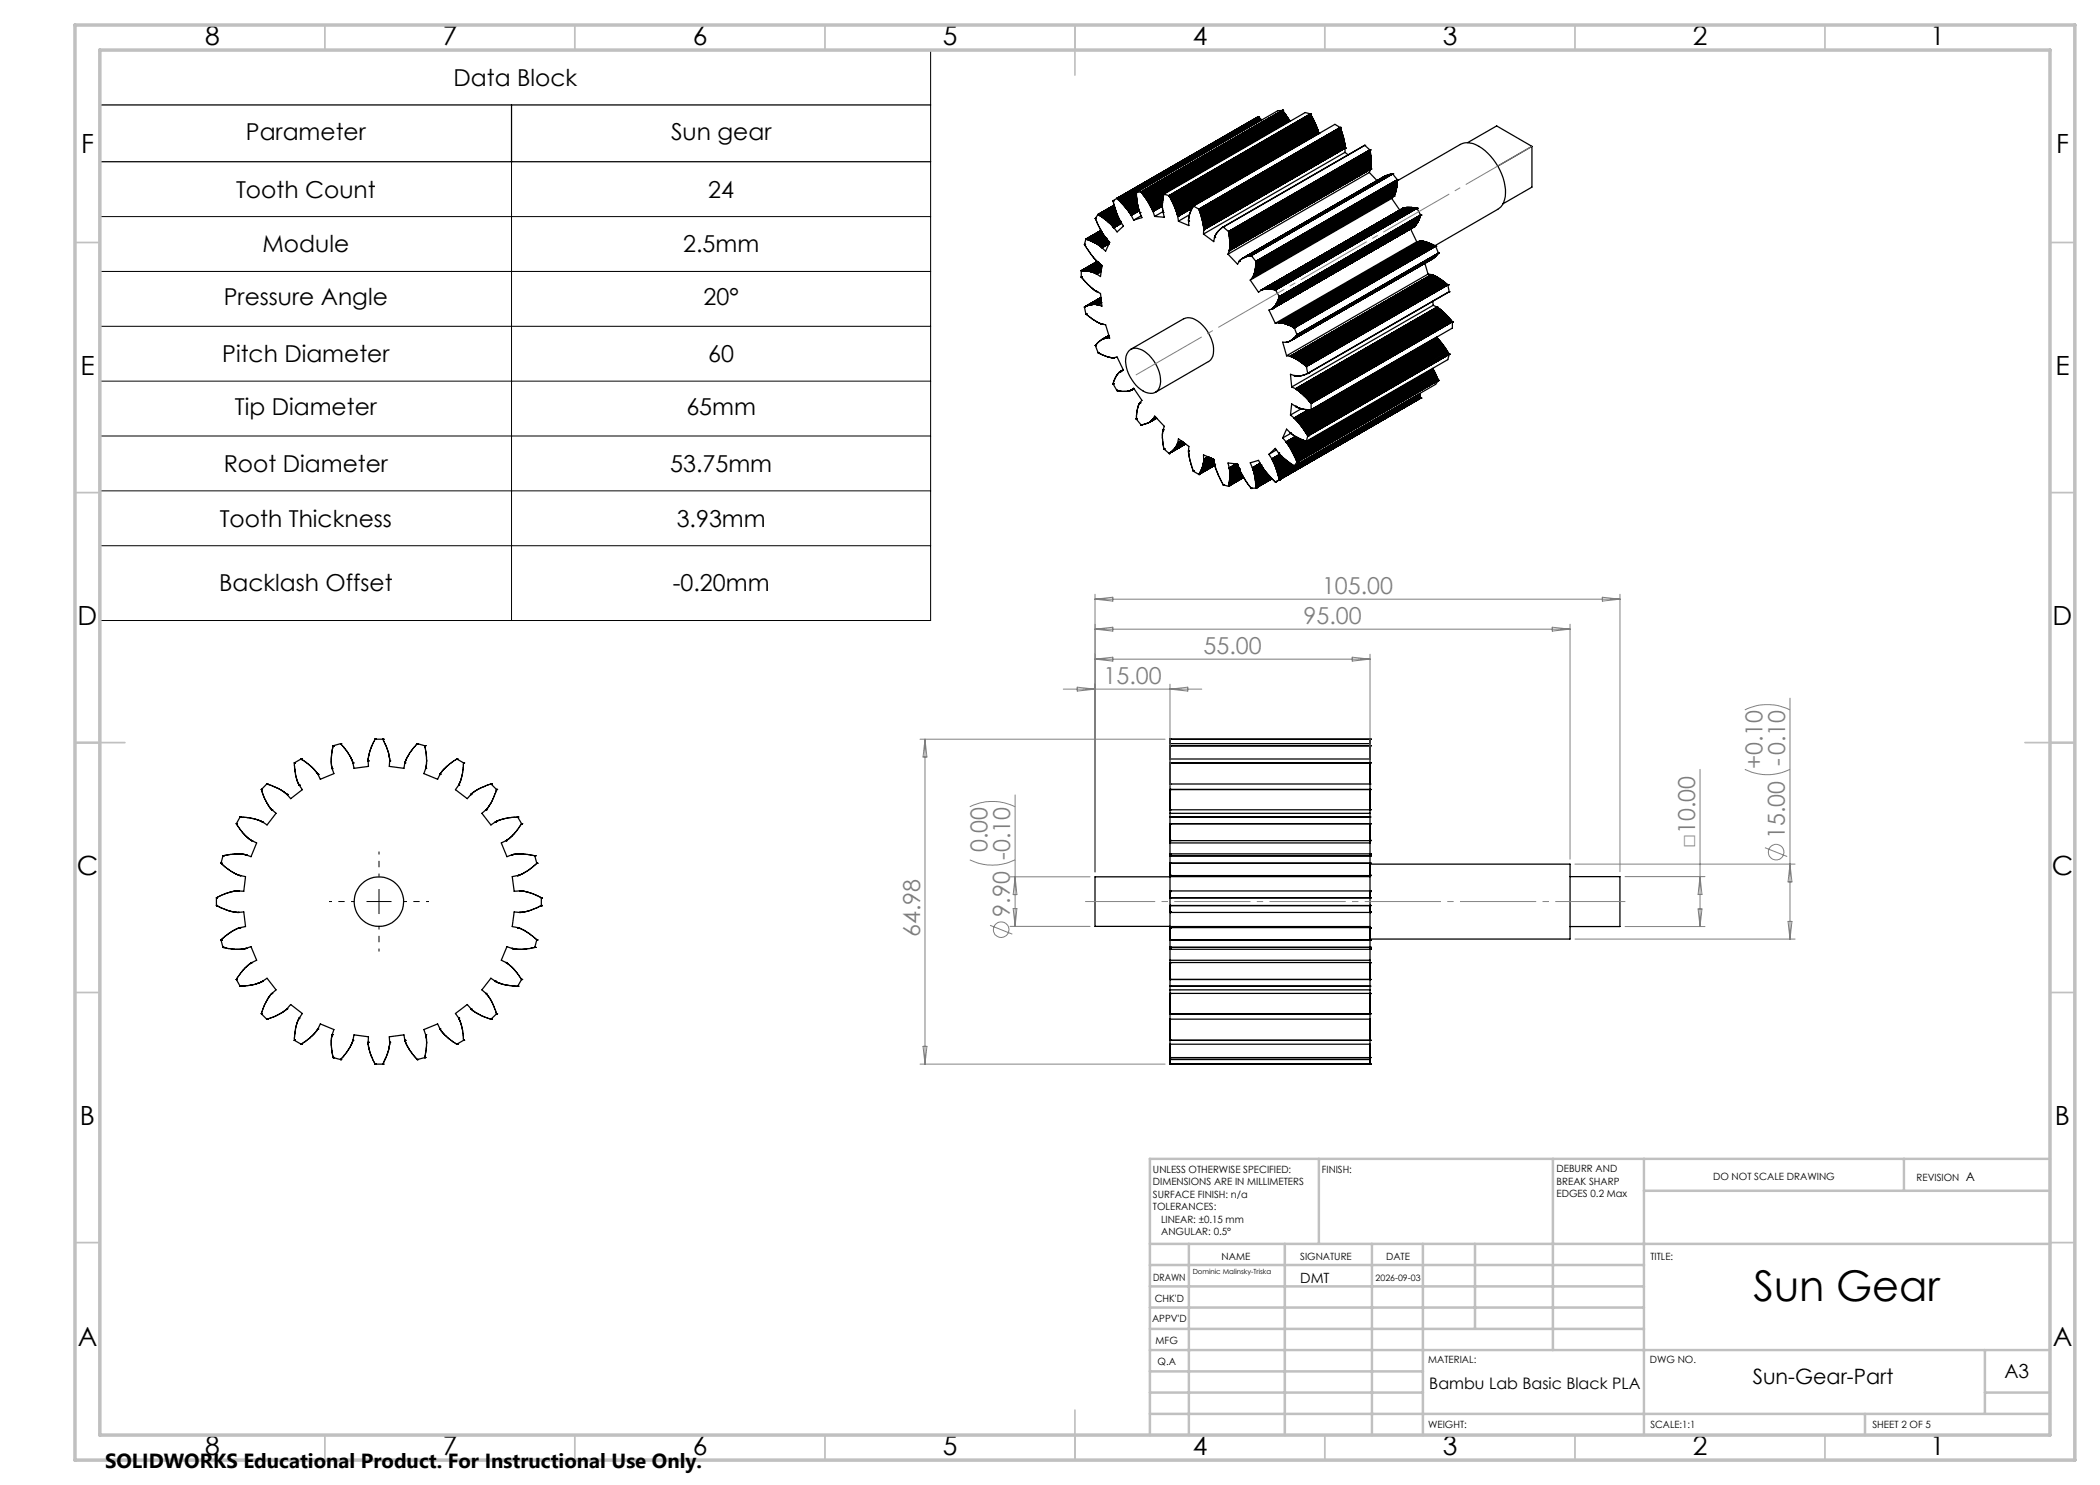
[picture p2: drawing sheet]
<svg xmlns="http://www.w3.org/2000/svg" width="420mm" height="297mm" viewBox="0 0 420 297" stroke-linecap="round" stroke-linejoin="round" font-family="sans-serif">
<defs><g id="words">
<text font-size="8.5" x="350.7" y="260.3">Sun Gear</text>
<g font-size="5.3">
<text x="41" y="8.9">8</text>
<text x="88.5" y="8.9">7</text>
<text x="138.5" y="8.9">6</text>
<text x="188.5" y="8.9">5</text>
<text x="238.5" y="8.9">4</text>
<text x="288.5" y="8.9">3</text>
<text x="338.5" y="8.9">2</text>
<text x="386" y="8.9">1</text>
<text x="16.2" y="30.7">F</text>
<text x="411.2" y="30.7">F</text>
<text x="16.1" y="74.9">E</text>
<text x="411.1" y="74.9">E</text>
<text x="15.5" y="124.9">D</text>
<text x="410.5" y="124.9">D</text>
<text x="15.4" y="174.9">C</text>
<text x="410.4" y="174.9">C</text>
<text x="16" y="224.9">B</text>
<text x="411" y="224.9">B</text>
<text x="15.5" y="269.2">A</text>
<text x="410.5" y="269.2">A</text>
<text x="41" y="290.9">8</text>
<text x="88.5" y="290.9">7</text>
<text x="138.5" y="290.9">6</text>
<text x="188.5" y="290.9">5</text>
<text x="238.5" y="290.9">4</text>
<text x="288.5" y="290.9">3</text>
<text x="338.5" y="290.9">2</text>
<text x="386" y="290.9">1</text>
</g>
<g font-size="4.7">
<text x="90.7" y="17.2">Data Block</text>
<text x="49.2" y="27.9">Parameter</text>
<text x="134.2" y="27.9">Sun gear</text>
<text x="47.2" y="39.5">Tooth Count</text>
<text x="141.7" y="39.5">24</text>
<text x="52.5" y="50.5">Module</text>
<text x="136.6" y="50.5">2.5mm</text>
<text x="44.8" y="61">Pressure Angle</text>
<text x="140.7" y="61">20°</text>
<text x="44.4" y="72.4">Pitch Diameter</text>
<text x="141.7" y="72.4">60</text>
<text x="47" y="83">Tip Diameter</text>
<text x="137.3" y="83">65mm</text>
<text x="44.7" y="94.4">Root Diameter</text>
<text x="134" y="94.4">53.75mm</text>
<text x="43.9" y="105.3">Tooth Thickness</text>
<text x="135.3" y="105.3">3.93mm</text>
<text x="43.8" y="118.3">Backlash Offset</text>
<text x="134.6" y="118.3">-0.20mm</text>
</g>
<g font-size="4.7" fill="#808080">
<text x="264.4" y="118.8">105.00</text>
<text x="260.7" y="124.8">95.00</text>
<text x="240.7" y="130.8">55.00</text>
<text x="220.7" y="136.8">15.00</text>
<text x="352.5" y="153.8" transform="rotate(-90 352.5 153.8)">+0.10</text>
<text x="357" y="167.8" transform="rotate(-90 357 167.8)">15.00 -0.10</text>
<text x="197.5" y="170.4" transform="rotate(-90 197.5 170.4)">0.00</text>
<text x="202" y="171.9" transform="rotate(-90 202 171.9)">-0.10</text>
<text x="339" y="169.6" transform="rotate(-90 339 169.6)">□10.00</text>
<text x="202" y="183.4" transform="rotate(-90 202 183.4)">9.90</text>
<text x="184" y="187.5" transform="rotate(-90 184 187.5)">64.98</text>
</g>
<text font-size="4.2" x="350.5" y="276.8">Sun-Gear-Part</text>
<text font-size="4.1" x="21" y="293.7">SOLIDWORKS Educational Product. For Instructional Use Only.</text>
<text font-size="3.9" x="400.9" y="275.5">A3</text>
<text font-size="3.2" x="285.9" y="277.9">Bambu Lab Basic Black PLA</text>
<text font-size="2.8" x="260" y="256.6">DMT</text>
<text font-size="2.5" x="393.1" y="236.2">A</text>
<g font-size="2">
<text x="230.6" y="234.6">UNLESS OTHERWISE SPECIFIED:</text>
<text x="230.6" y="237.1">DIMENSIONS ARE IN MILLIMETERS</text>
<text x="230.6" y="239.6">SURFACE FINISH: n/a</text>
<text x="264.4" y="234.6">FINISH:</text>
<text x="311.3" y="234.5">DEBURR AND</text>
<text x="311.3" y="237">BREAK SHARP</text>
<text x="311.3" y="239.5">EDGES 0.2 Max</text>
<text x="342.6" y="236">DO NOT SCALE DRAWING</text>
<text x="383.3" y="236.2">REVISION</text>
<text x="230.6" y="242.1">TOLERANCES:</text>
<text x="232.2" y="244.6">LINEAR: ±0.15 mm</text>
<text x="232.2" y="247.1">ANGULAR: 0.5°</text>
<text x="244.3" y="252">NAME</text>
<text x="260" y="251.9">SIGNATURE</text>
<text x="277.2" y="251.9">DATE</text>
<text x="330.1" y="251.9">TITLE:</text>
<text x="230.6" y="256.1">DRAWN</text>
<text x="230.9" y="260.3">CHK'D</text>
<text x="230.4" y="264.4">APPV'D</text>
<text x="231.1" y="268.8">MFG</text>
<text x="231.5" y="273">Q.A</text>
<text x="285.6" y="272.5">MATERIAL:</text>
<text x="330" y="272.5">DWG NO.</text>
<text x="285.6" y="285.5">WEIGHT:</text>
<text x="330.1" y="285.6">SCALE:1:1</text>
<text x="374.5" y="285.6">SHEET 2 OF 5</text>
</g>
<text font-size="1.8" x="275.1" y="256.1">2026-09-03</text>
<text font-size="1.4" x="238.5" y="254.9">Dominic Malinsky-Triska</text>
</g></defs>
<g fill="none" stroke="#000" stroke-width=".25">
<path d="M20 21h166.1M20 32.3h166.1M102.3 21v11.3M223.4 39.7h.1M223.4 39.7l-.8 .4M223.4 39.7l.3 .3M227.3 38.5h.1M227.3 38.5v.8M227.3 38.6l-3.1 1.8M227.3 39.3v.3M227.3 39.2l-2.8 1.6M227.3 39l-2.9 1.7"/>
<path d="M227.3 38.8l-3 1.8M227.3 39.6l.1 .4M227.3 39.6l-2.5 1.5M227.3 39.4l-2.7 1.6M227.4 40v.1M227.4 39.9l-2.4 1.4M227.4 39.8l-2.5 1.4M228.2 38.4h.1M228.2 38.4l-.9 .1M228.2 38.4l.3 .4M228.5 38.8l.1 .2M228.6 39l.2 .2"/>
<path d="M228.8 39.2l.1 .1M228.9 39.3l.1 .2M229 39.5l.1 .1M229.1 39.6l.1 .2M229.2 39.8l.1 .1M229.3 39.9l.2 .3M232.6 40l-.1 .5M232.6 39.9l-2.4 1.4M232.6 39.6l-2.6 1.5M232.6 39.8l-2.5 1.4M232.6 39.5l-2.6 1.5M232.7 39.3l-2.8 1.6"/>
<path d="M232.7 39.1l-2.9 1.7M232.7 38.9l-2.9 1.7M232.8 38.9h.1M232.8 38.9l-.2 1.1M232.8 38.8l1 .3M233.8 39.1h.1M233.8 39.2h.1M233.8 39.1v.1M233.8 39.2l.2 .2M234 39.4l.1 .2M234.1 39.6v.2M234.1 39.8l.1 .2"/>
<path d="M234.2 40l.2 .1M251.6 23.4l-28.2 16.3M251.7 23.4h.1M251.7 23.4l.3 .3M251.7 23.4l-28.3 16.3M251.8 23.5l-28.2 16.4M252 23.7l.3 .3M252 23.7l-28.3 16.3M252.1 23.8l-28.2 16.3M252.3 24l-28.3 16.3M256.5 22.1h.1M256.5 22.1l-28.3 16.3"/>
<path d="M256.5 22.1l-.9 .1-28.3 16.3M256.5 22.1l.2 .2M256.7 22.3l-28.3 16.3M256.7 22.3l.1 .2M256.8 22.5l.3 .3M256.8 22.5l-28.3 16.3M256.9 22.6l-28.3 16.4M257.1 22.8l-28.3 16.4M257.1 22.8l.1 .2M257.2 23l.2 .3M257.2 23l-28.3 16.3M257.3 23.1l-28.3 16.4"/>
<path d="M257.4 23.3l.2 .3M257.4 23.3l-28.3 16.3M257.5 23.5l-28.3 16.3M257.6 23.6l-28.3 16.3M257.6 23.6l.1 .2M257.7 23.8l-28.3 16.3M257.7 23.8l.1 .1M257.8 23.9l-28.3 16.3M257.8 23.9l.1 .2M257.9 24.1l.1 .2M257.9 24.1l-28.3 16.3M258 24.2l-28.3 16.3"/>
<path d="M262.1 22.8l-28.3 16.3M262.1 22.8l-1-.3-28.3 16.3M262.1 22.8h.1M262.1 22.9l-28.3 16.3M262.1 22.9l.1 .1M262.1 22.8l-28.3 16.4M262.1 22.8v.1M262.2 23l-28.2 16.4M262.2 23l.2 .5M262.3 23.2l-28.2 16.4M262.4 23.5l-28.3 16.3M262.4 23.5l.2 .3"/>
<path d="M262.5 23.6l-28.3 16.4M262.6 23.8l-28.2 16.3M262.6 23.8l.1 .2M262.7 24l.1 .2M262.7 24l-28.3 16.3M262.8 24.2l-28.3 16.3M262.8 24.2l.2 .3M262.9 24.3l-28.3 16.4M263 24.5v.2M263 24.5l-28.3 16.3M263 24.7l.1 .1M263 24.7l-28.3 16.3"/>
<path d="M263.1 24.8l.1 .3M263.1 24.8l-28.3 16.3M263.2 25l-28.3 16.3M263.2 25.1l-28.3 16.3M263.2 25.1l.1 .2M263.3 25.3l-28.3 16.3M263.3 25.3v.1M263.3 25.4l-28.2 16.3M263.3 25.4l.1 .1M263.4 25.5v.1M263.4 25.5l-28.3 16.3M263.4 25.6l-28.2 16.4"/>
<path d="M263.4 25.6l.1 .1M263.5 25.7l.2 .6M263.5 25.7l-28.3 16.4M263.5 25.9l-28.3 16.3M263.6 26l-28.3 16.3M263.6 26.1l-28.3 16.3M263.6 26.2l-28.3 16.3M263.7 26.3l-28.3 16.3M263.7 26.3l-28.3 16.4M263.7 26.3h.1M263.7 26.3v.2M263.7 26.4l-28.3 16.4"/>
<path d="M263.7 26.6h.1M263.7 26.5l-28.3 16.3M263.7 26.6l-28.2 16.3M263.7 26.5v.1M263.8 26.7h.1M263.8 26.6v.1M263.8 26.6l-28.3 16.4M268 25.5h.1M268 25.5l-28.2 16.3M268 25.5l-1-.6-31.5 18.1M268.1 25.5h.1M268.1 25.5l-28.3 16.4"/>
<path d="M268.1 25.5l.2 .7M268.1 25.5l-28.3 16.3M268.1 25.7l-28.2 16.4M268.2 26l-28.3 16.3M268.3 26.2l-28.3 16.3M268.3 26.2l.1 .1M268.4 26.3v.3M268.4 26.3l-28.3 16.4M268.4 26.6l-28.3 16.3M268.4 26.6l.1 .1M268.5 26.7l-28.3 16.4M268.5 26.7v.2"/>
<path d="M268.5 26.9l-28.3 16.3M268.5 26.9l.1 .2M268.6 27.1l-28.3 16.3M268.6 27.1v.2M268.6 27.3l-28.3 16.3M268.6 27.3l.1 .2M268.7 27.4l-28.3 16.3M268.7 27.5l-28.3 16.4M268.7 27.5v.2M268.7 27.7l.1 .3M268.7 27.7l-28.2 16.4M268.8 27.9l-28.3 16.3"/>
<path d="M268.8 28l-28.3 16.3M268.8 28l.1 .1M268.9 28.1l-28.3 16.3M268.9 28.1v.2M268.9 28.3l-28.3 16.3M268.9 28.3v.1M268.9 28.4l-28.3 16.3M268.9 28.4v.1M268.9 28.5l-28.3 16.3M268.9 28.5v.1M268.9 28.6l-28.2 16.3M268.9 28.6l.1 .1"/>
<path d="M269 28.7l-28.3 16.3M269 28.7v.1M269 28.8l-28.3 16.3M269 28.8v.1M269 30.5l-28.3 16.3M269 30.5l.6 .5M269 28.9l-28.3 16.3M269 28.9v.2M269 29l-28.3 16.3M269 29.1l-28.3 16.3M269 29.1l-28.3 16.4M269 29.1v.1"/>
<path d="M269 29.6h.1M269 29.2l-28.3 16.3M269 29.2v.4M269 29.3l-28.3 16.3M269 29.4l-28.3 16.3M269 29.5l-28.3 16.3M269 29.6l-28.3 16.4M269 29.6v.9M272.9 29.1h.1M272.9 29.1l-28.2 16.3M272.9 29.1l1.1 .9M273.9 34.5l-28.3 16.3"/>
<path d="M273.9 34.5l1.5 1.6M274 30h.1M274 30l-28.3 16.3M274 30v.2M274 30l-28.3 16.4M274 30.2l-28.3 16.4M274 30.2l.1 .2M274.1 30.4v.2M274.1 30.4l-28.3 16.4M274.1 30.6l-28.3 16.4M274.1 30.6v.2M274.1 30.8l-28.2 16.4"/>
<path d="M274.1 30.8l.1 .4M274.1 33.8h.1M274.1 31l-28.2 16.3M274.1 33.7l-28.2 16.4M274.1 33.7v.1M274.1 33.8l-28.2 16.3M274.1 33.8l-28.2 16.4M274.1 33.8l-.2 .7M274.2 31.2l-28.3 16.3M274.2 31.2v.2M274.2 31.4l-28.3 16.3M274.2 31.4v.1"/>
<path d="M274.2 33.6l-28.3 16.4 28.3-16.3M274.2 33.7h-.1M274.2 31.5v.3M274.2 33.3v.4M274.2 31.5l-28.3 16.3M274.2 31.7l-28.3 16.3M274.2 31.8l-28.2 16.4M274.2 31.8v.2M274.2 33.3l-28.2 16.3M274.2 33.3l-28.3 16.4M274.2 33.4l-28.3 16.3M274.2 33.4l-28.3 16.4"/>
<path d="M274.2 32l-28.2 16.3M274.2 32v1.2M274.2 32.1l-28.2 16.3M274.2 32.2l-28.2 16.4M274.2 32.3l-28.2 16.4M274.2 32.5l-28.2 16.3M274.2 32.6l-28.2 16.3M274.2 32.7l-28.2 16.3M274.2 32.8l-28.2 16.3M274.2 32.9l-28.2 16.3M274.2 33l-28.2 16.3M274.2 33.1l-28.2 16.3"/>
<path d="M274.2 33.2l-28.2 16.3M274.2 33.2v.1M277 35.2l-.2 .1M277 35.2l-28.4 16.4M277.1 35.2h-.1M277.1 35.2l-28.3 16.3M277.5 35l-28.5 16.5M277.6 35l-28.3 16.3M277.8 34.9l-28.4 16.4M278 34.9l-28.3 16.3M278 34.9l-.9 .3M278.1 34.9l-28.3 16.3"/>
<path d="M278.1 34.9h.1M278.1 34.9h-.1M278.2 34.9l-28.3 16.2M278.3 34.8l-28.2 16.3M278.3 34.8l-.1 .1M278.3 39.7l-28.3 16.3M278.3 39.7l1.7 2.3M278.5 34.8h-.2M278.5 34.8h.1M278.5 34.8l-28.3 16.3M278.5 34.8l1 1.1M278.8 39.2h.1"/>
<path d="M278.8 39.2l-.5 .5M278.8 39.2l-28.3 16.3M278.8 39.2l-28.3 16.4M278.9 39l-.1 .2M278.9 39h.1M278.9 39l-28.3 16.4M278.9 39l-28.4 16.5M278.9 38.9l-28.3 16.5M278.9 38.9v.1M279 38.8v.1M279 38.7l-.1 .2M279 38.7l-28.2 16.3"/>
<path d="M279 38.7h.1M279 38.7l-28.3 16.4M279.1 38.6l-28.3 16.3M279.1 38.6l-.1 .1M279.1 38.5v.1M279.1 38.4l-28.2 16.3M279.1 38.4v.1M279.1 38.5l-28.3 16.3M279.2 38.3l-28.3 16.4M279.2 38.3l-.1 .1M279.2 38.2l-28.3 16.4M279.2 38l-28.2 16.4"/>
<path d="M279.2 38v.1M279.2 38.1l-28.3 16.4M279.2 38.1v.2M279.3 37.9l-28.3 16.4M279.3 37.7l-28.3 16.3M279.3 37.7v.1M279.3 37.8l-28.3 16.3M279.3 37.8l-.1 .2M279.3 37.6l-28.3 16.3M279.3 37.6v.1M279.4 37.3l-28.3 16.4M279.4 37.3v.2"/>
<path d="M279.4 37.5l-28.3 16.3M279.4 37.5l-.1 .1M279.4 37.2v.1M279.4 37l-28.3 16.3M279.4 37v.2M279.4 37.2l-28.3 16.3M279.4 36.5v.4M279.4 36.5l-28.2 16.4M279.4 36.7l-28.3 16.3M279.4 36.9l-28.3 16.3M279.4 36.9v.1M279.5 35.9h.1"/>
<path d="M279.5 36h.1M279.5 36.2l12.6-7.3a4.1 4.1 0 0 1 4.3 .8 11.5 11.5 0 0 1 4.7 9.6 3.3 3.3 0 0 1-1.6 2.6l-12.5 7.2M279.5 35.9l-28.3 16.4M279.5 35.9v.5M279.5 36l-28.3 16.3M279.5 36.2l-28.3 16.3M279.5 36.4l-28.3 16.3M279.5 36.4l-.1 .1M293.5 28.5l5.8-3.3 7.1 4.1M306.4 29.3l-6.9 3.9M306.4 29.3v8.1l-5.8 3.4M216.3 55.4h.1"/>
<path d="M216.3 54.1h.1M216.3 55.4l1.9 2.1 1.2 .8M216.3 54.1v1.3M216.3 54.1h.7M216.9 48.9h.1M216.9 48.9l1.2 1.9 1.3 1.5M217 54.1l.1 .1M217.1 54.2h.2M217.2 47.8h.1M217.2 47.8l-.3 1.1M217.2 47.8l3-1.7-3 1.7M217.2 47.8v.1"/>
<path d="M217.2 47.9h.2M217.3 54.2h.2M217.4 47.9h.1M217.5 54.2h.1M217.5 47.9l.2 .1M217.6 54.2l.1 .1M217.7 54.3h.1M217.7 48h.1M217.8 54.3h.3M217.8 48l.3 .2M218.1 54.3h.1M218.1 54.3l.2 .1"/>
<path d="M218.1 48.2h.2M218.3 48.2l.1 .1M218.3 54.4h.1M218.4 48.3l.1 .1M218.4 54.4h.1M218.5 54.4l.2 .1M218.5 48.4h.2M218.7 54.5h.1M218.7 48.4l.2 .1M218.7 54.5l.3 .1M218.9 48.5l.1 .1M218.9 54.6h.1"/>
<path d="M219 48.6h.1M219 54.6l.1 .1M219.1 43.7h.1M219.1 54.7h.1M219.1 43.7l1.4 2.9M219.1 48.6l.1 .1M219.2 58.2h.1M219.2 54.7h.1M219.2 48.7l.1 .1M219.3 54.7v.1M219.3 48.8h.1M219.3 58.3h.1"/>
<path d="M219.3 54.8h.1M219.3 54.8l.9-.5-.8 .5M219.4 58.3h.1M219.4 54.8h.1M219.4 58.3l.7 .4 .3 2.5-.8-.2M219.4 48.8l.1 .1M219.4 52.3l.2 .1M219.5 52.3l-3.2 1.8M219.5 48.9h.1M219.5 52.4l-3.1 1.7M219.6 52.4v.1M219.6 48.9l.1 .1"/>
<path d="M219.6 52.4l-3 1.7M219.6 42.9h.1M219.6 52.5h.1M219.6 42.9l-.5 .8M219.6 42.9l3.2-1.8-3.2 1.8M219.6 52.5l-2.9 1.6M219.6 52.5l.8 .6M219.6 42.9l.2 .1M219.7 49h.1M219.7 52.5l-2.8 1.6M219.7 49l.1 .1M219.7 52.6l-2.7 1.5"/>
<path d="M219.8 52.6l-2.7 1.6M219.8 49.1h.1M219.8 43l.2 .1M219.9 52.7l-2.7 1.5M219.9 49.1l.2 .2M219.9 52.7l-2.6 1.5M220 43.1l.1 .1M220 52.8l-2.5 1.4M220 52.8l-2.4 1.4M220.1 52.9l-2.4 1.4M220.1 49.3l.2 .2M220.1 43.2l.2 .1"/>
<path d="M220.2 52.9l-2.4 1.4M220.2 59.5l-3.3 1.9M220.2 59.8l-2.1 1.2M220.2 59.6l-2.8 1.6M220.2 54.3l-.9 .5M220.2 54.2l-.9 .6M220.2 54.2l-.9 .5M220.2 54.1l-1 .6M220.2 52.9l-2.3 1.4M220.2 59.9l-1.6 1M220.2 59.9l-1.7 1M220.2 59.8l-2 1.2"/>
<path d="M220.3 43.3l.5 .4M220.3 46.2l-2.9 1.7M220.3 54l-1.2 .7M220.3 53.9l-1.3 .7M220.3 53.8l-1.4 .8M220.3 53l-2.2 1.3M220.3 53.5l-1.6 1M220.3 49.5l1.6-.9-1.6 .9M220.3 53.7l-1.5 .8M220.3 53.6l-1.6 .9M220.3 49.5h.1M220.3 46.4l-2.8 1.5"/>
<path d="M220.3 53.4l-1.7 1.1M220.3 53.4l-1.8 1M220.3 53.3l-1.9 1.1M220.3 53.2l-2 1.2M220.3 53.1l-2.2 1.2M220.4 49.5v.1M220.4 53.1l-.3 2.2-.7-.5M220.4 46.5l-2.7 1.5M220.4 53.1l-2.2 1.3M220.4 49.5h.1M220.5 46.5l-2.7 1.5M220.5 46.6l.3 .6"/>
<path d="M220.5 46.6l-2.5 1.5M220.6 46.7l-2.5 1.5M220.6 46.8l-2.3 1.4M220.7 47l-2.3 1.3M220.8 47.1l-2.3 1.3M220.8 47.2h.1M220.8 43.7l.1 .1M220.8 47.1l-2.1 1.3M220.9 47.2l.3 .5M220.9 47.2l-2.1 1.3M220.9 43.8l.2 .1M220.9 47.3l-2 1.2"/>
<path d="M221 47.4l-2 1.2M221.1 43.9l.1 .1M221.1 47.5l-2 1.1M221.2 47.6l-2 1.1M221.2 47.6l-1.9 1.2M221.2 44l.1 .1M221.2 47.7h.1M221.3 47.7l.6 .8M221.3 47.7h.1M221.3 47.7l-1.9 1.1M221.3 44.1l.1 .1M221.3 47.8l-1.8 1.1"/>
<path d="M221.4 47.9l-1.8 1M221.4 44.2l.1 .1M221.4 47.9l-1.7 1.1M221.5 44.3l.2 .1M221.5 48l-1.8 1M221.5 48l-1.7 1.1M221.6 48.1l-1.7 1M221.7 48.2l-1.7 1 1.7-1M221.7 44.4l.2 .2M221.8 48.3l-1.7 .9M221.8 48.3l-1.7 1M221.8 48.4l-1.6 .9"/>
<path d="M221.8 48.8l-1.4 .8M221.8 48.7l-1.4 .8M221.9 48.6l-1.5 .9M221.9 48.4l-1.7 1M221.9 44.6l.1 .1M221.9 48.4l-1.6 1 1.6-.9M221.9 48.5l-.8 1.7-.7-.6M222 44.7l.4 .3M222.4 45v.1M222.4 45.1l.1 .1M222.5 45.2l.1 .1M222.6 45.3v.1"/>
<path d="M222.6 40.1h.1M222.6 40.1l.6 2.1M222.6 45.4h.1M222.6 45.4l.1 .1M222.7 45.4l1.6-.8-1.6 .9M222.7 45.5h.1M222.7 45.5l1.6-.9-1.6 .9M222.8 45.5h.1M222.8 41.1l-3.2 1.8M222.9 41.3l-3.1 1.7M222.9 41.4l-2.9 1.7M223 41.6l-2.9 1.6"/>
<path d="M223 41.7l-2.7 1.6M223.1 41.9l-2.7 1.5M223.1 42l-2.5 1.5M223.2 42.2v.1M223.2 42.2l-2.5 1.4M223.2 42.3l.1 .3M223.2 42.3l-2.4 1.4M223.3 42.5l-2.4 1.3M223.3 42.6l.1 .2M223.3 42.6l-2.2 1.3M223.4 42.8v.1M223.4 42.8l-2.2 1.2"/>
<path d="M223.4 42.9l.1 .1M223.4 42.9l-2.1 1.2M223.5 43v.1M223.5 43l-2.1 1.2M223.5 43.1l.1 .3M223.5 43.1l-2 1.2M223.6 43.2l-2 1.2M223.6 43.4l.1 .1M223.6 43.4l-1.9 1M223.7 43.5v.1M223.7 43.5l-1.9 1.1M223.7 40l.2 .1"/>
<path d="M223.7 43.6l.1 .2M223.7 43.6l-1.8 1M223.8 43.7l-1.8 1M223.8 43.8l.2 .3M223.8 43.8l-1.7 1M223.8 43.9h.1M223.8 43.9l-1.7 .9M223.9 40.1l.3 .3M223.9 44l-1.7 .9M223.9 44l-1.6 1M224 44.1v.1M224 44.1l-1.6 .9"/>
<path d="M224 44.2h.1M224 44.2l-1.6 .9M224 44.3h.1M224 44.2v.1M224 44.2l-1.5 1M224.1 44.3h.1M224.1 44.3l-1.6 .9 1.6-.8M224.1 44.3l.6 .9-1.3 1.2-.6-.9M224.2 40.4l.1 .2M224.2 44.4l-1.6 .9M224.2 44.4l-1.6 1M224.2 44.5l-1.6 .9"/>
<path d="M224.3 40.6l.1 .1M224.3 44.6l-1.6 .9M224.3 44.7l-1.5 .8M224.4 40.7l.1 .1M224.5 40.8l.1 .2M224.6 41l.2 .1M224.8 41.1l.1 .1M224.9 41.2l.1 .1M225 41.3l.2 .3M225.2 41.6v.1M225.2 41.7l.2 .1M225.4 41.8l.2 .3"/>
<path d="M225.6 42.1v.1M225.6 42.2l.1 .1M225.7 42.3h.1M225.8 42.3v.1M225.8 42.4l.1 .1M225.9 42.5v.1M225.9 42.6h.1M226 42.6l.1 .2M226.1 42.8l.1 .1M226.2 42.9v.1M226.2 43.1h.1M226.2 43.1l.5 .9"/>
<path d="M227.4 40.1v.1M227.4 40.2v.2M227.4 40.1l-2.3 1.3M227.4 40.2l-2.2 1.4M227.4 40.4l.1 .2M227.4 40.4l-2.2 1.3M227.5 40.6v.1M227.5 40.7v.3M227.5 40.7l-2.1 1.2M227.5 40.6l-2.1 1.2M227.5 40.8l-2 1.2M227.5 41l.2 .7"/>
<path d="M227.5 41.1l-1.9 1.1M227.5 41l-1.9 1.1M227.6 41.2l-1.9 1.1M227.6 41.4l-1.8 1M227.6 41.3l-1.8 1M227.6 41.5l-1.7 1M227.7 41.7h.1M227.7 41.7l-1.7 .9M227.7 41.6l-1.8 1M227.7 41.7l.1 .2M227.7 41.7l-1.7 1 1.7-.9M227.8 41.9v.1"/>
<path d="M227.8 41.9l-1.7 1M227.8 41.9l-1.7 .9M227.8 42v.1M227.8 42.1l.1 .2M227.8 42l-1.6 1 1.6-.9M227.8 42l-1.6 .9M227.8 42.1l-1.6 1M227.9 42.3v.1M227.9 42.4l.1 .1M227.9 42.5h.1M228 42.5h.1M228 42.5l.4 1-1.7 .5"/>
<path d="M228.2 43.1l-1.5 .9M229.5 40.2l.1 .2M229.6 40.4l.1 .1M229.7 40.5l.1 .3M229.8 40.8l.2 .2M230 41v.1M230 41.1l.1 .1M230.1 41.2l.1 .1M230.2 41.3v.1M230.2 41.4l.1 .1M230.3 41.5v.1M230.3 41.6v.1"/>
<path d="M230.3 41.7l.2 .3M230.5 42v.1M230.5 42.1h.1M230.5 42.1v.1M230.5 42.2l.1 .1M230.6 42.2h.1M230.6 42.2l1.9-1zM230.6 42.3h.1M230.6 42.3l.3 1M232.5 40.7l.1 1.8M232.5 41.2l-1.9 1.1M232.5 40.7l-2.1 1.2"/>
<path d="M232.5 40.8l-2 1.2M232.5 40.9l-2 1.1M232.5 41l-2 1.1M232.5 41.1l-2 1.1M232.5 41.1l-1.9 1.1M232.5 40.5v.2M232.5 40.2l-2.2 1.3M232.5 40.3l-2.2 1.3M232.5 40.4l-2.2 1.3M232.5 40.5l-2.1 1.3M232.5 40.6l-2.1 1.2M232.6 40.1l-2.4 1.3"/>
<path d="M232.6 42.5h.1M232.6 42.3l-1.7 1M232.6 42.5l.3 1-2-.2M234.4 40.1v.2M234.4 40.3l.1 .2M234.5 40.5l.1 .2M234.6 40.7l.1 .1M234.7 40.8v.2M234.7 41l.1 .1M234.8 41.1l.1 .2M234.9 41.3v.1M234.9 41.4l.1 .2"/>
<path d="M235 41.6l.1 .1M235.1 41.7v.1M235.1 41.8l.1 .2M235.2 42l.1 .5M235.3 42.5l.1 .1M235.4 42.6v.1M235.4 42.7v.1M235.4 42.8l.1 .1M235.5 42.9v.3M235.5 43v.1M235.5 43.2h.1M235.5 43.3h.1"/>
<path d="M235.5 43.2v.1M235.5 43.3l.2 .9M237.7 44.2h.1M237.7 44.2l.1 .9-2.1-.9M237.9 43l-2.2 1.2M237.9 42.9l-.2 1.3M238.4 41.6l-.5 1.3M238.4 41.6l-2.9 1.7M238.5 41.6l-3 1.6M238.5 41.5l-.1 .1M238.5 41.5l-3 1.7M238.5 41.4l-3 1.8"/>
<path d="M238.7 41.2l-.2 .3M238.7 41.3l-3.2 1.8M238.7 41.2h.1M238.7 41.2l1.1 .6M239.8 41.8h.1M239.8 41.9l.2 .6M240 42.5l.1 .2M240.1 42.7v.2M240.1 42.9l.1 .2M240.2 43.1l.1 .3M240.3 43.4v.2M240.3 43.6l.1 .1"/>
<path d="M240.4 43.7v.2M240.4 43.9l.1 .2M240.5 44.1v.2M240.5 44.3l.1 .1M240.6 44.4v.2M240.6 44.7v.1M240.6 44.6v.1M240.6 44.8l.1 .1M240.7 44.9v.2M240.7 45.1v.1M240.7 45.2v.2M240.7 45.4v.1"/>
<path d="M240.7 45.9h.1M240.7 46h.1M240.7 45.5v.5M240.7 46v.8M240.7 45.8l28.3-16.3-28.3 16.4M242.9 47.5h.1M242.9 47.4h.1M243 47.3v.1M243.2 46.9h-.1M244.7 45.4h.1M244.7 45.4l-.7 .5-.8 .9-.5 1.5-2-1.5M244.7 45.4l1 .9"/>
<path d="M245.6 50.8l1.9 2 .4-.6M245.7 46.3h.1M245.7 46.4h.1M245.7 46.3v.1M245.7 46.4l.1 .4M245.8 46.8v.2M245.8 47l.1 .2M245.9 50.1h.1M245.9 47.2v.1M245.9 47.3v.2M245.9 50.2l-.3 .6M245.9 50.1v.1"/>
<path d="M245.9 47.7v.1M245.9 47.5v.2M245.9 47.8v.2M245.9 49.7v.2M245.9 49.9v.2M245.9 48l.1 .2M245.9 49.8l28.3-16.3-28.3 16.4M246 48.2v1.4M246 49.6l-.1 .1M247.9 52.2h.1M247.9 52.1v.1M248 52.1h.1"/>
<path d="M248.6 51.6l-.7 .5M248.8 51.5l-.2 .1M249 51.5h-.2M249.3 51.3l-.3 .2M249.3 51.3h.1M249.7 51.2l-.3 .1M249.8 51.2h-.1M249.9 51.1l-.1 .1M249.9 51.1h.2M250 56l1.7 2.5 .5-.4M250.2 51.1h.1M250.2 51.1h-.1"/>
<path d="M250.3 51.1l.9 1.2M250.5 55.6l-.5 .4M250.5 55.5h.1M250.6 55.4l-.1 .2M250.7 55.2l28.3-16.4zM250.8 55l-.2 .4M250.8 54.9v.1M250.9 54.7h.1M250.9 54.7l-.1 .2M251 54.3v.1M251 54.4l-.1 .3M251 53.9v.1"/>
<path d="M251 54v.3M251.1 53.8l-.1 .1M251.1 53.7v.1M251.1 53.3v.2M251.1 53.5v.2M251.1 53v.2M251.1 53.2v.1M251.2 52.3h.1M251.2 52.3v.6M251.2 52.9l-.1 .1M252.2 58.1h.1M252.2 58h.1"/>
<path d="M252.3 58l-.1 .1M252.4 58h.1M252.6 57.9h.1M252.7 57.9l-.4 .1M252.9 57.8l-.2 .1M252.9 57.8h.3M253.3 57.8h.4M253.3 57.8h-.1M253.7 57.8h.1M253.8 57.8h.3M254.1 57.8l.1 .1M254.2 57.9h.1"/>
<path d="M254.3 57.9h.2M254.5 57.9h.1M254.6 57.9l.3 .1M254.9 58h.2M255.1 58h.1M255.1 58l.8 1.3M255.7 59.9l-.1 .2M255.7 59.8v.1M255.8 59.7l-.1 .1M255.8 59.4v.3M255.9 59.3h.1M280.5 41.7h.1"/>
<path d="M280.5 41.7l-28.3 16.3M280.6 41.7h.1M280.7 41.6l-28.4 16.4M280.8 41.6l-28.5 16.4M280.8 41.6h.1M280.8 41.6l-28.2 16.3M280.8 41.6l-.3 .1M281 41.6l-28.3 16.3M281 41.6h-.2M281 41.6l-28.4 16.3M281.2 41.5l-28.4 16.4M281.2 41.5l-.2 .1"/>
<path d="M281.2 41.5l-28.3 16.3M281.3 41.5h1M281.3 41.5l-28.3 16.3M281.3 41.5h-.1M281.4 41.5l-28.3 16.3M281.5 41.5l-28.3 16.3M281.6 41.5l-28.3 16.3M281.7 41.5l-28.3 16.3M281.8 41.5l-28.3 16.3M281.9 41.5l-28.3 16.3M282 41.5l-28.3 16.3M282.1 41.5l-28.3 16.3"/>
<path d="M282.1 45.8l1.3 2.6M282.2 41.5l-28.3 16.3M282.3 41.5l-28.2 16.3M282.3 41.5h.2M282.5 41.5l-28.3 16.4M282.5 41.5h.1M282.6 41.5l.2 .1M282.6 41.5l-28.3 16.4M282.7 45.4h.1M282.8 45.4h.1M282.8 41.6l-28.3 16.3M282.8 41.6h.1"/>
<path d="M282.8 45.4l-28.3 16.3M282.8 45.4l-28.4 16.4M282.8 45.4h-.1M282.9 41.6h.3M282.9 41.6l-28.3 16.3M283 45.2l-28.6 16.6M283 41.6l-28.3 16.3M283 45.2l-28.3 16.3M283 45.2l-.2 .2M283.1 45.1l-28.3 16.3M283.1 45.1l-.1 .1M283.1 45l-28.3 16.4"/>
<path d="M283.1 45v.1M283.2 41.6l-28.3 16.4M283.2 41.6l.2 .1M283.2 44.9l-28.2 16.4M283.3 44.9l-28.4 16.4M283.3 44.9l-.2 .1M283.3 44.8l-28.3 16.3M283.4 41.7h.1M283.4 41.7l-28.3 16.3M283.4 44.7l-28.3 16.4M283.4 44.7l-.1 .2M283.4 48.4l-28.3 16.3"/>
<path d="M283.4 41.7l.7 1.3M283.4 44.7l-28.3 16.3M283.4 44.7h.1M283.5 44.6l-.1 .1M283.5 44.6l-28.3 16.3M283.5 44.5v.1M283.5 44.5l-28.3 16.3M283.6 44.4l-.1 .1M283.6 44.4l-28.3 16.3M283.6 44.3l-28.3 16.3M283.6 44.3v.1M283.7 44.2l-28.3 16.3"/>
<path d="M283.7 44.2l-.1 .1M283.7 44.1l-28.3 16.3M283.7 44.1v.1M283.8 44l-.1 .1M283.8 44l-28.3 16.3M283.8 43.8v.2M283.8 43.8l-28.2 16.4M283.9 43.7l-28.3 16.4M283.9 43.7l-.1 .1M284 43.6l-28.3 16.3M284 43.6l-.1 .1M284 43.5l-28.3 16.3"/>
<path d="M284 43.5v.1M284 48.2l-28.3 16.4M284 48.2h.1M284 43.4l-28.2 16.3M284 43.4v.1M284.1 48.2l-28.4 16.4M284.1 43.2l-28.3 16.3M284.1 43.2l-.1 .2M284.1 43h.1M284.1 43l-28.2 16.3M284.1 43l-28.3 16.4M284.1 43v.2"/>
<path d="M284.1 48.2h.1M284.2 48.2l-28.4 16.3M284.2 48.2h.1M284.2 48.2l-28.3 16.3M284.3 48.2l-28.3 16.4M284.4 48.2l-28.3 16.4M284.5 48.2l-28.3 16.4M284.5 48.2l-28.2 16.4M284.5 48.2l.1 .1M284.5 48.2l-1.1 .2M284.6 48.3l-28.3 16.3M284.6 48.3h.1"/>
<path d="M284.7 48.3h.1M284.7 48.3l-28.3 16.3M284.8 48.3l-28.3 16.3M284.8 48.3h.1M284.9 48.3l-28.3 16.4M284.9 48.3h.1M285 52.7l.6 2.1M285 48.3l.5 .2M285 48.3l-28.3 16.4M285.1 48.4l-28.3 16.3M285.2 48.4l-28.3 16.3M285.3 48.4l-28.3 16.4"/>
<path d="M285.4 48.5l-28.3 16.3M285.5 48.5l-28.3 16.3M285.5 48.5h.2M285.6 54.8l-28.3 16.4M285.6 54.8l.7 .1M285.7 48.5l-28.3 16.4M285.7 48.5l.1 .1M285.8 48.6h.1M285.8 48.6l-28.3 16.3M285.9 48.6l-28.3 16.4M285.9 48.6l.1 .1M286 48.7l-28.2 16.3"/>
<path d="M286 48.7l.2 .1M286.2 48.8l.3 .1M286.2 48.8l-28.3 16.3M286.3 54.9h.1M286.3 48.8l-28.2 16.4M286.3 54.9l-28.2 16.4M286.3 54.9l-28.3 16.4M286.3 54.9l.1 .1M286.4 55h.1M286.4 55l-28.3 16.3M286.5 48.9l-28.3 16.3M286.5 48.9l.1 .1"/>
<path d="M286.5 55l-28.4 16.3M286.5 55h.1M286.5 55l-28.3 16.3M286.6 55l-28.3 16.4M286.6 55h.1M286.6 49h.2M286.6 49l-28.3 16.3M286.6 55l.1 .1M286.7 55.1l-28.3 16.3M286.7 55.1h.1M286.7 51.6l-28.6 16.6M286.7 51.6l-.3 .3"/>
<path d="M286.8 49l-28.3 16.4M286.8 49l.1 .1M286.8 51.5l-.1 .1M286.8 51.5l-28.2 16.4M286.8 55.1l-28.3 16.3M286.8 55.1h.1M286.8 55.1l-28.2 16.4M286.8 55.1l.1 .1M286.9 55.2l-28.2 16.3M286.9 55.2h.1M286.9 49.1l.2 .1M286.9 49.1l-28.2 16.4"/>
<path d="M287 51.4l-28.4 16.4M287 55.2l.2 .1M287 55.2l-28.3 16.3M287.1 55.2l-28.3 16.4M287.1 49.2h.1M287.1 49.2l-28.2 16.4M287.1 49.2l.6 1.4M287.1 49.2l-28.3 16.3M287.2 51.3l-.4 .2M287.2 51.3l-28.4 16.4M287.2 55.3l-28.3 16.3M287.2 55.3h.1"/>
<path d="M287.2 51.1l-28.3 16.4M287.2 51.1v.2M287.3 55.3l-28.3 16.3M287.3 55.3v.1M287.3 51.1l-28.3 16.3M287.3 55.4l-28.3 16.3M287.3 55.4h.1M287.4 51l-.2 .1M287.4 51l-28.3 16.3M287.4 55.4l.6 .4M287.4 55.4l-28.2 16.4M287.5 50.9l-28.3 16.3"/>
<path d="M287.5 50.9l-.1 .1M287.5 55.5l-28.2 16.3M287.6 50.8l-28.3 16.3M287.6 50.8l-.1 .1M287.7 50.7h.1M287.7 50.7l-28.3 16.3M287.7 50.7l-.1 .1M287.7 55.6l-28.3 16.3M287.7 50.6l-28.3 16.4M287.7 50.6v.1M287.8 55.6l-28.3 16.4M287.9 55.7l-28.3 16.3"/>
<path d="M288 55.8l-28.3 16.3M288 55.8h.1M288.1 55.8l-28.3 16.4M288.1 55.8l.1 .1M288.2 55.9l-28.3 16.4M288.2 55.9l.2 .1M288.4 56l.2 .2M288.4 56l-28.3 16.4M288.5 56.1l-28.3 16.4M288.6 56.2l-28.3 16.4M288.6 56.2l.1 .1M288.7 56.3l-28.2 16.4"/>
<path d="M288.7 56.3l.2 .1M288.9 56.4l-28.3 16.4M288.9 56.4l.2 .1M289.1 56.5l-28.3 16.4M289.1 56.5l.1 .2M289.2 56.7l-28.3 16.3M289.2 56.7l.1 .1M289.3 56.8l-28.2 16.3M289.3 56.8l.2 .1M289.5 56.9l-28.3 16.4M289.6 57h.1M289.6 57l-28.3 16.3"/>
<path d="M289.6 57l.2 1.3M289.8 58.3h.1M289.8 58.3l-28.3 16.4M216.9 61.4h.1M216.9 61.4l.3 1.4M217.2 62.8h.1M217.2 62.8l1.2 .9 1.7 1M217.2 61.3l-.3 .1M217.3 61.2l2.9-1.7-3 1.8M217.4 61.2l-.2 .1M217.8 61l-.4 .2M217.8 61h.1"/>
<path d="M217.8 61l2.4-1.3-2.5 1.4M218.1 61h-.2M218.1 61l2.1-1.3-2.3 1.3M218.1 61h.1M218.3 60.9l-.1 .1M218.3 60.9h.2M218.3 60.9l1.9-1-1.8 1M218.6 60.9h.6M218.6 60.9h-.1M218.8 60.9l1.4-.8-1.4 .8M219 60.9l1.3-.7-1.2 .7M219.1 69.1h.1"/>
<path d="M219.1 69.1l.5 1.4M219.2 60.9h.1M219.2 60.9l1.1-.6-1 .6M219.3 60.9h.2M219.5 60.9v.1M219.5 60.9l.8-.4-.8 .5M219.5 61h.1M219.6 61h.1M219.6 70.5h.1M219.6 70.5v.1M219.6 70.6h.1M219.6 70.6l2.1 .8 1.1 .1"/>
<path d="M220.1 64.7l.1 .1M220.2 64.8h.2M220.2 60.1l-1.3 .8M220.2 60l-1.5 .9M220.3 60.4l-.9 .5M220.3 60.4l-1 .5M220.3 60.3l-1.1 .6M220.3 60.1l-1.3 .8M220.3 60.6l-.7 .4M220.3 60.5l-.7 .5M220.3 60.5l-.8 .5M220.4 67.9l-1.3 1.2"/>
<path d="M220.4 64.8h.1M220.4 64.8l.7 .1 .8 2.7h-.8M220.5 67.9h-.1M220.5 67.9l1.3-.8-1.4 .8M220.5 67.8v.1M220.5 67.8h.1M220.7 67.8h-.1M220.7 67.7v.1M220.8 67.7h-.1M220.8 67.7h.1M220.9 67.7h.1M220.9 67.7h.2"/>
<path d="M221 67.7l.8-.5-.7 .5M221.1 67.6v.1M221.2 67.6h.1M221.8 67.2l-.9 .5M221.8 67.2l-1 .5M221.8 67.1l-1.2 .7M221.8 67.1l-1.1 .6M221.8 67.1l-1.1 .7M221.8 67.1l-1.3 .7M221.8 67.3l-.5 .3M221.8 67.3l-.6 .3M221.8 67.2l-.6 .4"/>
<path d="M221.8 67.2l-.7 .4M222.6 76.8h.1M222.6 76.8l.8 1.3M222.6 71.5h.1M222.7 71.5h.1M222.8 71.5h.1M222.8 71.5l.6-.1 1.3 2.6-.6 .3M223.4 78.1h.1M223.4 78.1l1 .2 1.5-.1M224 74.4l-.7 .7-.7 1.6M224 74.3v.1M224 74.3h.1"/>
<path d="M224.1 74.3h.1M224.1 74.3h-.1M224.1 74.3l.5-.3-.6 .3M225.8 70.1a2.67 2.67 0 0 1 3.5 .5 7.1 7.1 0 0 1 2.7 6.7 1.95 1.95 0 0 1-2.9 1.2 7.3 7.3 0 0 1-3.9-7.3zM225.9 78.2h.1M226.1 69.9l10.6-6.2a2.95 2.95 0 0 1 3.3 .8 7.2 7.2 0 0 1 2.6 6.7l-.8 1-10.7 6.3M226.2 78.1h.1M226.2 78h.1M226.2 78l.5-.4 1.7 2.5-.4 .4M226.2 78l-.3 .2M226.2 78l.6-.3-.6 .4M254.4 61.8h.1"/>
<path d="M254.4 61.8l-.6 .2 1.3 2.7M254.5 61.7h.1M254.5 61.7l-.1 .1M254.8 61.4l-.2 .3M254.9 61.3l-.1 .1M255 61.3h-.1M255 61.1v.2M255.1 61.1h-.1M255.1 61v.1M255.2 60.9l-.1 .1M255.2 60.8v.1M255.3 60.7l-.1 .1"/>
<path d="M255.3 60.6v.1M255.4 60.5l-.1 .1M255.4 60.4v.1M255.5 60.3l-.1 .1M255.6 60.2l-.1 .1M255.6 60.1v.1M255.7 64.6h.1M255.7 64.6l-.6 .1M255.7 64.5v.1M255.7 64.5l.3 .1M255.8 64.5h.1M256 64.6h.3"/>
<path d="M256.3 64.6h.1M256.4 64.6h.1M256.5 64.6l.1 .1M256.6 64.7h.1M256.7 64.7l.5 .1M257.2 68.5h.1M257.2 68.5l-.7-.1 .8 2.8M257.2 64.8l.2 .1M257.3 68.5h.1M257.3 71.2l.7 .1M257.4 68.4l-.1 .1M257.4 64.9h.1"/>
<path d="M257.5 64.9l.1 .1M257.6 65h.2M257.8 65l.1 .1M257.9 65.1l.6 .3M258 71.3h.1M258.1 71.3h.1M258.1 68.2l-.9 .3M258.2 71.3h.1M258.2 71.3l.2 .1M258.3 77.4l.8 .3M258.4 71.4l.5 .2M258.5 65.4l.2 .1"/>
<path d="M258.6 67.9l-.5 .3M258.7 65.5h.1M258.8 67.7l-.2 .2M258.8 65.5h.1M258.8 75.1h.1M258.8 65.5v.1M258.8 75.1l-.7-.2 .2 2.5M258.9 65.6h.1M258.9 75.1h.1M258.9 65.6l.5 1.4M258.9 71.6h.1M258.9 67.5l-.1 .2"/>
<path d="M259 75.1v.1M259 71.6v.1M259 67.4l-.1 .1M259 71.7l.2 .1M259.1 77.7h.1M259.1 77.7v.1M259.1 77.8h.1M259.2 77.8h.1M259.2 71.8l.4 .2M259.2 67.2l-.2 .2M259.2 77.8l.2 .1M259.3 67.1l-.1 .1"/>
<path d="M259.4 67h.1M259.4 67l-.1 .1M259.4 77.9v.1M259.4 78h.1M259.5 78h.1M259.5 78l.1 .1M259.6 72l.1 .1M259.6 78.1l.1 .1M259.7 72.1l.1 .1M259.7 78.2h.1M259.8 78.2l.1 .1M259.8 72.2l.1 .1"/>
<path d="M259.9 78.3l.1 .2M259.9 72.3l.2 .1M260 78.5h.1M260.1 72.4l.7 .5M260.1 78.5l.2 .2M260.3 78.7l.1 .1M260.4 78.8l.4 .4M260.8 72.9l.1 .1M260.8 79.2l.2 .1M260.9 73l.2 .1M261 79.3l.1 .1M261.1 73.1l.1 .2"/>
<path d="M261.1 79.4l.1 .1M261.2 73.3h.1M261.2 79.5l.1 .2M261.3 73.3h.1M261.3 73.3l.2 1.4M261.3 79.7l.3 .3M261.5 74.7h.1M261.5 74.7l-1.4 .5-1.3-.1M261.6 80l.1 .1M283.9 78.7l.1 .1M284 78.8l-28.3 16.3M284 78.8v.2"/>
<path d="M284 79l-28.3 16.3M284 79v.2M284 79.2l-28.2 16.3M284 79.2l.1 .2M284.1 79.4v.2M284.1 79.4l-28.3 16.3M284.1 79.6h.1M284.1 79.6l-28.3 16.3M284.1 79.6l-28.2 16.4M284.1 79.6l-29 16.8M286.5 73.7l.1 .1M286.6 60.3v.8"/>
<path d="M286.6 73.8l-28.3 16.3M286.6 73.8l.2 .4M286.6 61.1l-28.3 16.3M286.6 61.1l.8 .3M286.7 73.9l-28.3 16.3M286.7 74l-28.3 16.4M286.8 74.2l-28.2 16.3M286.8 74.2l.1 .2M286.9 74.4l-28.3 16.3M286.9 74.4l.1 .1M287 74.5l-28.3 16.3M287 74.5l.1 .2"/>
<path d="M287.1 74.7l-28.3 16.3M287.1 74.7l.1 .2M287.2 74.9l.1 .3M287.2 74.9l-28.3 16.3M287.2 75l-28.3 16.4M287.3 67.4h.1M287.3 67.4l.2 .3M287.3 75.2l.1 .2M287.3 75.2l-28.3 16.3M287.4 67.5l-28.3 16.3M287.4 61.5h.1M287.4 61.5l-28.2 16.3"/>
<path d="M287.4 61.4l-28.3 16.4M287.4 61.4v.1M287.4 67.6l-28.3 16.3M287.4 75.4l-28.3 16.4M287.4 75.4l.1 .2M287.4 67.6l-28.2 16.3M287.5 61.5h.1M287.5 75.6l-28.3 16.3M287.5 75.6l.1 .2M287.5 61.5l-28.3 16.3M287.5 67.7l-28.3 16.3M287.5 67.7h.1"/>
<path d="M287.5 61.5l-28.2 16.4M287.5 61.5l.1 .1M287.5 67.7l-28.2 16.3M287.5 67.7l.1 .1M287.6 75.8l-28.3 16.3M287.6 75.8l.1 .2M287.6 61.6h.1M287.6 61.6l-28.3 16.3M287.6 67.8l-28.3 16.3M287.6 67.8l.1 .1M287.7 61.6l-28.3 16.3M287.7 76l-28.3 16.4"/>
<path d="M287.7 76.1l-28.3 16.3M287.7 76v.1M287.7 76.1h.1M287.7 61.6l-28.3 16.4M287.7 61.6l.1 .1M287.7 67.9l.2 .2M287.7 67.9l-28.3 16.3M287.7 76.1l-.6 .8-28.2 16.3M287.8 61.7l.1 .1M287.8 61.7l-28.3 16.3M287.8 67.9l-28.3 16.3M287.8 68l-28.3 16.3"/>
<path d="M287.9 61.8h.1M287.9 61.8l-28.3 16.3M287.9 68.1l.1 .2M287.9 68.1l-28.3 16.3M288 68.2l-28.3 16.3M288 61.8l.1 .2M288 61.8l-28.3 16.4M288 68.3l-28.2 16.3M288 68.3l.1 .1M288.1 61.9l-28.3 16.3M288.1 62l.2 .1M288.1 62l-28.2 16.3"/>
<path d="M288.1 68.4l-28.2 16.3M288.1 68.4l.1 .1M288.2 68.5l-28.2 16.3M288.2 68.5l.1 .1M288.3 62.1h.1M288.3 62.1l-28.3 16.3M288.3 62.1l-28.3 16.4M288.3 62.1l.1 .1M288.3 68.6l-28.3 16.3M288.3 68.6l.1 .1M288.4 68.7l.2 .3M288.4 68.7l-28.3 16.4"/>
<path d="M288.4 62.2l.2 .2M288.4 62.2l-28.3 16.3M288.5 62.3l-28.3 16.3M288.5 68.9l-28.3 16.3M288.6 62.4l-28.3 16.3M288.6 62.4h.1M288.6 69l-28.3 16.3M288.6 69l.1 .1M288.7 62.4l.7 .7M288.7 62.4l-28.3 16.4M288.7 69.1l-28.3 16.3M288.7 69.1l.1 .2"/>
<path d="M288.8 62.5l-28.3 16.4M288.8 69.3l.2 .3M288.8 69.3l-28.3 16.3M288.9 62.6l-28.3 16.4M288.9 69.4l-28.3 16.4M289 62.8l-28.3 16.3M289 69.6l.1 .1M289 69.6l-28.3 16.3M289.1 62.9l-28.3 16.3M289.1 69.7l-28.3 16.4M289.1 69.7l.1 .2M289.2 63l-28.2 16.3"/>
<path d="M289.2 69.9l.3 .3M289.2 69.9l-28.3 16.3M289.3 70.1l-28.2 16.3M289.4 63.1l-28.3 16.3M289.4 63.1l.1 .1M289.5 70.2l-28.3 16.4M289.5 70.2l.1 .2M289.5 63.2l-28.3 16.3M289.5 63.2l.1 .2M289.6 70.4l-28.3 16.3M289.6 70.4l.1 .2M289.6 63.4l-28.3 16.3"/>
<path d="M289.6 63.4l.2 .1M289.7 70.6l.1 .2M289.7 70.6l-28.3 16.4M289.8 63.5l-28.3 16.3M289.8 63.5l.1 .2M289.8 70.9h.1M289.8 70.8l-28.3 16.3M289.8 70.9l-28.3 16.3M289.8 70.9l-.2 1-28.3 16.4M289.9 63.7l.3 .3M289.9 63.7l-28.3 16.3M290 63.8l-28.3 16.3"/>
<path d="M290.2 64l.3 .3M290.2 64l-28.3 16.3M290.3 64.1l-28.3 16.4M290.5 64.3h.1M290.5 64.3l-28.3 16.3M290.5 64.3l-28.3 16.4M290.5 64.3v1.3l-31.5 18.2M227.3 83.8h.1M227.3 83.8l.9 1.2M227.7 81h.1M227.9 80.6v.1M227.9 80.6h.1"/>
<path d="M227.9 80.6l-.4 1.2-.2 2M228 80.6h.1M228 80.5l-.1 .1M228.2 85h.1M230 84.4l-1.8 .6M230 84.3l1.3-.7-1.3 .8M230.1 84.3l-.1 .1M230.2 84.2l-.1 .1M230.3 84.2h-.1M230.5 83.9h.1M230.5 83.9l-.2 .3M230.6 83.9h.1"/>
<path d="M230.6 83.8h.1M230.6 83.8l.3-.6 2 2.1-.3 .6M230.6 83.8v.1M231.2 83.5l-.6 .3M231.2 83.5l-.6 .4M231.2 83.5l-.7 .4M231.2 83.5l-.7 .5M231.2 83.6l-.7 .4M231.2 83.6l-.8 .4M231.2 83.6l-.8 .5M231.3 83.6l-.9 .5M231.3 83.6l-1 .5"/>
<path d="M231.3 83.6l-1 .6M231.3 83.6l-1.1 .6M231.3 83.6l-1.4 .9M231.3 83.6l-1.2 .7M232.6 86h.1M232.6 85.9h.1M232.6 85.9l-.1 1.8 .3 2.1M232.8 89.8h.1M232.8 89.8l1 .9M233.8 90.7h.1M234 90.6l-.2 .1M234 90.6l3.1-1.8-3.3 1.9"/>
<path d="M234.1 90.4l-.1 .2M234.4 90.3l-.3 .1M234.4 90.2v.1M234.5 90.2h-.1M234.6 90.1l-.1 .1M234.9 89.7l-.3 .4M234.9 89.7l2-1.1-2 1.2M235 89.6l-.1 .1M235.1 89.6h-.1M235.1 89.6l1.7-1-1.8 1M235.1 89.5v.1M235.2 89.4l-.1 .1"/>
<path d="M235.2 89.4l1.5-.9-1.5 .9M235.4 89l-.2 .4M235.4 88.9v.1M235.4 89h.1M235.4 88.9h.1M235.5 88.8l-.1 .1M235.5 88.6v.2M235.5 88.7l.9-.4zM235.5 88.5h.1M235.5 88.6h.1M235.5 88.5v.1M235.5 88.5l.2-.7 2.1 1.5-.1 .8"/>
<path d="M236.2 88.2l-.7 .3M236.3 88.2l-.8 .4M236.4 88.3l-.9 .5M236.4 88.3l-1 .6M236.5 88.3l-1.1 .6M236.5 88.4l-1.1 .6M236.5 88.4l-1.2 .7 1.3-.7M236.6 88.4l-1.3 .8M236.6 88.5l-1.4 .8M236.7 88.5l-1.6 1M236.9 88.6l-2.1 1.2M236.9 88.7l-2.2 1.2"/>
<path d="M237 88.7l-2.3 1.3M237 88.7l-2.4 1.4M237 88.7l-2.5 1.5M237 88.8l-2.6 1.4M237 88.8l-2.6 1.5M237.1 88.8l-3 1.7M237.1 88.8l-3 1.6M237.7 90.2h.1M237.7 90.1l.3 2.1 .7 2.1M238.7 94.3h.1M238.7 94.3l1.1 .6M239.8 94.9h.1"/>
<path d="M239.8 94.9l3.2-1.9-3.2 1.9M239.9 94.8l-.1 .1M239.9 94.6v.2M240 94.5l-.1 .1M240.1 94.4l-.1 .1M240.2 94.2l-.1 .2M240.2 94v.2M240.3 93.9l-.1 .1M240.3 93.8v.1M240.6 93v.1M240.6 93.1l-.3 .7M240.6 92.9v.1"/>
<path d="M240.7 92.6v.2M240.7 92.8l-.1 .1M240.7 92.4v.2M240.7 92.6h.1M240.7 91.9h.1M240.7 91.9v.5M240.7 91.9v-.9l2 .9 .2 .9M240.7 92.4h.1M241.6 91.4l-.9 .5M241.7 91.4l-1 .5M241.8 91.4l-1.1 .6M241.8 91.4l-1.1 .7"/>
<path d="M241.9 91.5l-1.2 .7M242 91.5l-1.3 .8M242.1 91.6l-1.4 .8M242.2 91.6l-1.5 .9M242.3 91.6l-1.6 1M242.4 91.7l-1.7 .9M242.4 91.7l-1.7 1M242.5 91.8l-1.8 1M242.6 91.8l-2 1.1M242.6 91.8l-2 1.2M242.7 91.8l-2.1 1.3M242.8 92l-2.3 1.3"/>
<path d="M242.8 91.9l-2.2 1.3M242.8 92l-2.3 1.4M242.8 92.1l-2.3 1.4M242.8 92.2l-2.4 1.4M242.8 92.3l-2.4 1.4M242.9 92.4l-2.6 1.4M242.9 92.4l-2.6 1.5M242.9 92.5l-2.7 1.5M242.9 92.8v.2M242.9 92.8h.1M242.9 92.7l-2.8 1.7M242.9 92.6l-2.7 1.6"/>
<path d="M242.9 92.7l-2.8 1.6M242.9 93l.8 2.1 1 1.8M242.9 92.9l-3 1.7M242.9 93l-3 1.8M242.9 92.8l-2.9 1.7M244.7 97h.1M244.7 96.9h.1M244.7 97l1 .3M244.7 96.9v.1M245.7 97.2h.1M245.7 97.3h.1M245.7 97.2v.1"/>
<path d="M245.7 97v.2M245.8 96.9l-.1 .1M245.8 96.7v.2M245.9 93.6h.1M245.9 93.6v.1M245.9 96.4v.2M245.9 93.7h.1M245.9 96.6l-.1 .1M245.9 93.7v.5M245.9 96.1v.2M245.9 96.3v.1M245.9 95.8v.2"/>
<path d="M245.9 94.2l.1 .1M245.9 96v.1M246 94.3v1.4M246 95.7l-.1 .1M247.3 92.8l-1.4 .8M247.4 92.8l-1.5 .9M247.5 92.8l-1.6 .9M247.5 92.8l.4 1M247.5 92.8l-1.9-.2 .3 1M247.5 92.8l-1.6 1M247.5 92.9l-1.6 1 1.7-.9M247.6 93l-1.7 1"/>
<path d="M247.6 93.1l-1.7 .9M247.6 93.1l-1.7 1M247.6 93.2l-1.7 1M247.7 93.3l-1.7 1M247.7 93.3l-1.7 1.1M247.7 93.4l-1.7 1M247.8 93.5l-1.8 1M247.8 93.6l-1.8 1M247.8 93.7l-1.8 1M247.8 93.8l-1.8 1M247.9 93.8h.1M247.9 93.8l.1 .2"/>
<path d="M247.9 93.8l-1.9 1.2M247.9 93.9l-1.9 1.2M248 94v.1M248 94l-2 1.2M248 94.1l.1 .4M248 94.1l-2 1.2M248 94.2l-2 1.2M248.1 94.3l-2.1 1.3M248.1 94.5l.1 .1M248.1 94.4l-2.1 1.3M248.2 94.5l-2.3 1.3M248.2 94.6l.1 .2"/>
<path d="M248.2 94.6l-2.3 1.4M248.3 94.8l-2.4 1.3M248.3 94.8l.1 .1M248.4 94.9l1.8 2.8M248.4 94.9l-2.5 1.4M248.4 94.9l-2.5 1.5M248.5 95l-2.6 1.6M248.5 95.1l-2.7 1.6M248.6 95.2l-2.8 1.7M248.6 95.4l-2.9 1.6M248.7 95.5l-3 1.8M248.7 95.5l-3 1.7"/>
<path d="M250.3 97.7h.1M250.5 93.6h.1M250.5 93.6l1.5-.9-1.5 .9M250.5 93.6v.1M250.5 93.7h.1M250.5 93.7l.1 .1M250.5 93.7l1.6-.9-1.6 .9M250.6 93.8v.1M250.6 93.8l1.5-.9-1.5 .9M250.6 93.9l.1 .2M250.7 94.1v.1M250.7 94.2v.1"/>
<path d="M250.7 94.3h.1M250.8 94.3v.1M250.8 94.4l.1 .4M250.9 94.8v.1M250.9 94.9v.1M250.9 95v.1M250.9 95.1l.1 .1M251 95.2v.2M251 95.4v.3M251 95.7v.1M251 95.8l.1 .2M251.1 96v.1"/>
<path d="M251.1 96.1v.2M251.1 96.3v.2M251.1 96.5v.2M251.1 96.7v.1M251.1 96.8l.1 .2M251.2 97.6h.1M251.2 97v.6M251.2 97.6l-.9 .1M251.2 97.6l3.2-1.9-3.2 1.9M252.1 92.7l-1.6 .9M252.1 92.7l-1.6 1M252.2 93h.1"/>
<path d="M252.2 93l.1 .2M252.2 93l-.5-.9-1.7 .5 .5 1M252.2 93l-1.6 .9M252.2 93.1h.1M252.2 93.1l-1.6 .9M252.3 93.2h.1M252.3 93.2l-1.6 .9M252.3 93.2l.3 .4M252.3 93.2l-1.6 1M252.4 93.3l-1.7 1M252.4 93.3v.1M252.4 93.4l-1.6 .9"/>
<path d="M252.5 93.4l-1.7 1M252.6 93.6l-1.8 .9M252.6 93.6l.2 .3M252.6 93.6l-1.8 1M252.7 93.7l-1.8 1.1M252.7 93.8l-1.8 1.1M252.8 93.9l.1 .2M252.8 93.9l-1.9 1.1M252.9 94l-2 1.1M252.9 94.1l.2 .2M252.9 94.1l-1.9 1.1M253 94.2l-2 1.2"/>
<path d="M253.1 94.3l.6 .7M253.1 94.3l-2.1 1.2M253.2 94.4l-2.2 1.3M253.3 94.5l-2.3 1.3M253.4 94.6l-2.3 1.4M253.5 94.8l-2.4 1.3M253.6 94.9l-2.5 1.4M253.7 95l-2.6 1.5M253.7 95l1.4 1.4M253.8 90.9l.6 .9M253.8 95.1l-2.7 1.6M253.9 95.2l-2.8 1.6"/>
<path d="M254 95.4l-2.8 1.6M254.1 95.5l-2.9 1.7M254.2 95.6l-3 1.8M254.4 91.8h.1M254.4 91.8l.1 .1M254.4 95.7l-3.2 1.9M254.5 91.9l.1 .4M254.6 92.3l.1 .1M254.7 92.4v.1M254.7 92.5l.1 .1M254.8 92.6l.1 .2M254.9 92.8l.1 .2"/>
<path d="M255 93v.1M255 93.1v.1M255 93.2l.1 .1M255.1 96.4h.1M255.1 93.3v.2M255.1 93.5l.1 .1M255.2 93.6l.1 .3M255.3 93.9v.1M255.3 90l-1.5 .9M255.3 94l.1 .2M255.4 94.2v.2M255.4 94.4l.1 .2"/>
<path d="M255.5 94.6l.1 .2M255.6 94.8v.1M255.6 94.9l.1 .2M255.7 95.1v.2M255.7 90.6h.1M255.7 90.6l-.6-.9-1.3 1.2M255.7 95.3l.1 .2M255.8 90.6v.1M255.8 90.7l.1 .2M255.8 95.5v.4M255.8 95.9l.1 .1M255.9 96h.1"/>
<path d="M255.9 96l-.8 .4M255.9 90.9h.1M255.9 90.9l-1.5 .9M256 90.9l-1.6 .9M256 90.9v.1M256 90.9l-1.6 1M256 91l-1.6 .9v-.1M256 91l.2 .1M256.1 91l-1.6 .9M256.1 91l-1.6 1 1.7-.9M256.2 91.1l.7 .7M256.2 91.1l-1.7 1 1.8-.9"/>
<path d="M256.3 91.2l-1.7 1M256.4 91.3l-1.8 1M256.4 91.4l-1.7 1M256.5 91.4l-1.8 1.1M256.5 87.6l.7 .8M256.6 91.5l-1.9 1M256.7 91.6l-1.9 1M256.8 91.6l-2 1.1M256.9 91.7l-2 1.1M256.9 91.8l.1 .1M256.9 91.8l-1.9 1.2M257 91.9l.1 .1"/>
<path d="M257 91.9l-2 1.2M257.1 92l.1 .1M257.1 92l-2.1 1.2M257.2 88.4h.1M257.2 88.4l.1 .1M257.2 92.1l.2 .1M257.2 92.1l-2.1 1.2M257.3 88.5h.1M257.3 88.5l.1 .1M257.4 92.2h.1M257.4 92.2l-2.3 1.3M257.4 88.6l.1 .1"/>
<path d="M257.5 88.7v.1M257.5 92.2l.6 .5M257.5 92.2l-2.3 1.4M257.5 88.8l.1 .1M257.6 88.9l.1 .1M257.6 92.4l-2.4 1.4M257.7 89v.1M257.7 89.1l.1 .1M257.8 89.2h.1M257.8 92.5l-2.5 1.4M257.8 89.2l.1 .2M257.9 89.4l.1 .2"/>
<path d="M257.9 92.6l-2.6 1.4M258 86.5h.1M258 89.6l.1 .1M258.1 86.6h.1M258.1 92.7l.8 .5M258.1 92.7l-2.7 1.5M258.1 83l.7 .6M258.1 89.7l.1 .1M258.2 86.7l1 .6M258.2 86.7l-.9-.9-.8 1.8M258.2 89.8l.2 .6M258.2 86.7l-1.7 .9"/>
<path d="M258.2 92.8l-2.8 1.6M258.4 92.9l-2.9 1.7M258.4 90.4l.2 .1M258.6 90.5v.2M258.6 93l-3 1.8M258.6 90.7l.2 .3M258.7 93.1l-3.1 1.8M258.8 91l.1 .2M258.8 83.6h.1M258.8 83.6l.1 .1M258.8 83.6l3-1.7-2.9 1.7M258.9 83.6h.1"/>
<path d="M258.9 93.2h.1M258.9 91.2v.2M258.9 83.6l3-1.7-3 1.8M258.9 83.7h.1M258.9 83.7l.2 .1M258.9 91.4l.1 .1M259 91.5l.1 .3M259.1 83.8v.1M259.1 87.3l-1.9 1.1M259.1 81.3h.1M259.1 81.3l-.8-.5-.2 2.2M259.1 83.9h.1"/>
<path d="M259.1 91.8l.1 .1M259.2 81.3h.1M259.2 81.3l.1 .1M259.2 87.3l.1 .1M259.2 87.3l-2 1.1M259.2 83.9v.1M259.2 91.9l.1 .2M259.2 87.3l-1.9 1.2M259.2 84h.1M259.2 87.4l-1.9 1.1M259.3 87.4l.2 .1M259.3 87.4l-2 1.1"/>
<path d="M259.3 84v.1M259.3 92.1l.1 .3M259.3 81.4h.1M259.3 84.1l.2 .1M259.3 87.4l-1.9 1.2M259.4 81.4v.1M259.4 92.4h.1M259.4 92.4l-.5 .8M259.4 87.5l-2 1.1M259.4 81.5h.1M259.5 81.5h.1M259.5 84.2v.1"/>
<path d="M259.5 87.5l.2 .1M259.5 87.5l-2 1.2M259.5 84.3l.1 .1M259.6 81.5l.7 .3M259.6 84.4l.1 .1M259.6 87.6l-2.1 1.2M259.7 84.5l.1 .1M259.7 87.6l-2.1 1.3M259.7 87.6l1.5 .6M259.8 84.6l.1 .1M259.8 87.7l-2.2 1.2M259.9 84.7l.1 .1"/>
<path d="M259.9 87.7l-2.2 1.3M260 84.8v.1M260 87.8l-2.3 1.3M260 84.9l.1 .2M260.1 87.8l-2.3 1.4M260.1 85.1l.1 .1M260.2 85.2l.1 .1M260.2 87.9l-2.4 1.3M260.3 81.7l-2.2 1.3M260.3 81.8l1.9 .1M260.3 85.3l.2 .3M260.4 87.9l-2.5 1.5"/>
<path d="M260.5 85.6l.1 .2M260.5 88l-2.5 1.5M260.6 85.8l.1 .1M260.7 88l-2.7 1.6M260.7 85.9l.1 .2M260.8 86.1l.1 .1M260.8 88.1l-2.7 1.6M260.9 86.2l.3 .4M261 88.2l-2.8 1.6M261.2 86.6l.1 .1M261.2 88.2l-3 1.8M261.3 88.3h.1"/>
<path d="M261.3 86.7l.1 .3M261.4 87l.1 .1M261.5 87.1v.1M261.5 87.2h.1M261.5 87.2l-.2 1.1M261.7 81.9l-2.9 1.7M261.7 80.1l.2 .2M261.9 80.3l.1 .2M261.9 81.9l-3 1.8M262 80.5l.2 .1M262 81.9l-3 1.8M262.1 81.9l-3.1 1.8"/>
<path d="M262.2 80.6h.1M262.2 80.7h.1M262.2 80.6v1.3M262.2 81.9h.1M52.3 157.9h.1M52.3 157.9l.7 1.9 1.3 2.1M53.3 156.8h.1M53.3 156.8l-1 1.1M53.4 156.8h.1M53.4 156.8l2.4 1 1.6 1.1M57.4 158.9h.1M58.9 152.6h.1"/>
<path d="M58.9 152.6a9.7 9.7 0 0 0 .9 4.4M59.8 156.9h.1M59.8 157h.1M59.8 157l.1 .1M59.9 157.1h.1M59.9 157.1l.6 .8-2.4 1.8-.7-.8M60.2 151.8h.1M60.2 151.8l2.2 1.7 1.2 1.4M60.2 151.8l-1.3 .8M63.4 154.5v.1M63.5 154.8l.1 .1M63.6 154.9h.1"/>
<path d="M66.4 153.7h.1M66.4 153.7l.4 1-2.7 1.2-.5-1M66.6 149.2h.1M66.6 149.2l-.3 2.3 .1 2.2M68.1 148.8h.1M68.1 148.8l1.4 1.6 .6 1 .5 1.2M68.1 148.7l-1.5 .5M70.6 152.6h.1M73.6 152.2h.1M73.6 152.1h.1M73.6 152.2l.1 1.1-2.9 .4-.2-1.1M75 147.8h.1"/>
<path d="M75 147.8v.1a10.6 10.6 0 0 0-1.3 3.7l-.1 .6M75 147.8h1.6M76.6 147.8h.1M76.6 147.8l1.1 2.7 .2 1.7M77.9 152.1h.1M77.9 152.2h.1M77.9 152.2v1.1l2.9 .4 .2-1.3M81 152.6h.1M81.1 152.3l-.1 .1M83.4 148.8h.1M83.5 148.7l-1.6 1.9-.8 1.7M83.5 148.7l1.4 .5"/>
<path d="M84.9 149.2h.1M84.9 149.2l.3 1.1a8.2 8.2 0 0 1 0 3.2v.1M85.1 153.7h.1M85.1 153.7l-.3 1 2.7 1.2 .5-1M85.2 153.7h.1M85.2 153.6v.1M88 154.9h.1M88 154.8v.1M88.1 154.7l-.1 .2M88.1 154.7h.1M91.4 151.8h.1M91.4 151.8l-2 1.4-1.3 1.5"/>
<path d="M91.4 151.8l1.3 .8M91.7 157h.1M91.7 157.1h.1M91.7 157v.1M91.7 157.1l-.6 .8 2.4 1.8 .7-.8M91.8 156.9h.1M92.7 152.6h.1M92.7 152.6a11.6 11.6 0 0 1-.7 3.7l-.3 .7M94.2 158.9h.1M94.3 158.8l-.1 .1M94.3 158.8h.1M98.2 156.8l-2.7 1.1-1.2 .9"/>
<path d="M98.2 156.8h.1M98.2 156.8l1.1 1.1M99.3 157.9h.1M99.3 157.9l-1.1 2.7-1 1.4M234 157.9h.1M234 152.6h.1M234 156.8h.1M234 149.2h.1M234 147.8h.1M234 156.8h40M234 147.8h40M234 147.8v65"/>
<path d="M234 157.9h40M234 152.6h40M234 151.8h40M234 149.2h40M234 148.7h40M274 157.9h.1M274 152.6h.1M274 156.8h.1M274 149.2h.1M274 147.8h.1M274 147.8v65M43.3 179.6h.1"/>
<path d="M43.3 179.6v1.5M44.2 172.6h.1M44.2 172.6v.1M44.2 172.7h.1M44.2 172.7l1.2 1 1.6 1 .8 .4 1.3 .2-.3 3-1.1-.1M44.6 171.2h.1M44.6 171.2l-.4 1.4M47.3 164.7h.1M47.3 164.7l.4 .6a8.3 8.3 0 0 0 2.1 2.4l1.5 .9-1.1 2.7-1-.3M47.7 178.2h.1M47.7 178.2h-.8l-1.4 .4-2.2 1M47.9 175.1h.1"/>
<path d="M48 175.1h.1M48 163.4h.1M48.9 170.9h.1M49.2 171h.1M49.2 171l-1.9-.2-2.6 .4M50.3 168.1h.1M52.1 164.2h.1M52.2 164.2l.1 .1M52.5 164.4h.1M54.3 161.9h.1M54.4 162h.1M54.4 161.9v.1"/>
<path d="M54.4 162l.8 .7-1.8 2.3-1.4-.9a11.2 11.2 0 0 0-4-.7l-.7 1.3M97.2 162h.1M97.2 162l-.8 .7 1.8 2.3 .9-.6M97.2 161.9h.1M99.1 164.4h.1M101.2 168.1h.1M101.2 168.1l-.9 .5 1.1 2.7 1-.3M101.3 168.1h-.1M101.3 168.1h.1M101.4 168h.1M102.4 171h.1M102.4 171l1.8-.2 2.7 .4"/>
<path d="M103.5 175.1h.1M103.5 175.1l-1.1 .2 .4 3 1.1-.1M103.5 163.4h.1M103.5 163.4l-2.4 .3-2 .7M103.5 163.4l.8 1.3M103.6 175.1h.1M103.9 178.2h.1M103.9 178.2l1.7 .2 2.6 1.1M104.3 164.8h.1M104.3 164.8a12.2 12.2 0 0 1-2.5 2.9l-.5 .4M104.3 164.7h.1M104.3 164.7v.1"/>
<path d="M106.9 171.2h.1M107 171.2l.4 1.4M107.4 172.6h.1M107.4 172.7h.1M107.4 172.7l-1.8 1.4-1.2 .7-.9 .3M107.4 172.6v.1M108.3 179.6h.1M108.3 179.6v1.5M234 179.6h.1M234 172.6h.1M234 172.7h.1M234 171.2h.1"/>
<path d="M234 170.9h.1M234 178.4h.1M234 170.8h.1M234 178.3h.1M234 178.2h.1M234 164.7h.1M234 164.8h.1M234 175h.1M234 175.1h.1M234 163.4h.1M234 168h.1M234 168.1h.1"/>
<path d="M234 161.9h.1M234 162h.1M234 179.6h40M234 178.2h40M234 175.1h40M234 171.2h40M234 170.8h40M234 168.1h40M234 163.4h40M234 162h40M234 172.6h40M234 164.7h40"/>
<path d="M234 168.6h40M234 162.7h40M274 179.6h.1M274 172.6h.1M274 172.7h.1M274 171.2h.1M274 170.9h.1M274 178.4h.1M274 170.8h.1M274 178.3h.1M274 178.2h.1M274 164.7h.1"/>
<path d="M274 164.8h.1M274 175h.1M274 175.1h.1M274 163.4h.1M274 168h.1M274 168.1h.1M274 161.9h.1M274 162h.1M274 172.8h40v15h-40M274 175.3l-55 .1v9.9h55M314 175.3h10v10h-10M43.3 181.1h.1a11.2 11.2 0 0 0 3.4 1.3l.9 .1"/>
<path d="M43.3 181.1h.1M44.2 188h.1M44.2 188l.4 1.5M44.6 189.5h.1M44.6 189.5l2.4 .4 2.2-.2M47.3 195.9h.1M47.3 195.9l.7 1.3h.3a8.6 8.6 0 0 0 4.2-1M47.7 182.5h.1M47.7 182.5l1.1-.1 .3 2.9-1.1 .2M48 185.5h.1M48 185.5l-1.6 .8-2.2 1.7M48 197.2h.1"/>
<path d="M49.1 189.7h.1M49.2 189.7h.1M49.2 189.7l1-.4 1.1 2.7-1 .5M50.2 192.6h.1M50.3 192.5h.1M50.3 192.5l-.2 .2a9.8 9.8 0 0 0-2.8 3.2M52.2 196.4l-.1 .1M52.4 196.3h.1M52.5 196.3h.1M52.5 196.2h.1M52.5 196.2l.9-.6 1.8 2.4-.8 .7M54.3 198.8h.1"/>
<path d="M54.4 198.7h.1M54.4 198.7l-.8 .9-.6 1.2-.7 2M97.2 198.7h.1M97.2 198.7v.1M97.2 198.8h.1M97.3 198.8l1.1 1.5 .9 2.4M99.1 196.2h.1M99.1 196.2l.1 .1M99.1 196.2l-.9-.6-1.8 2.4 .8 .7M99.1 196.3h.1M99.2 196.3v.1M99.2 196.4h.1"/>
<path d="M99.3 196.4l1.8 .6 2.4 .2M101.2 192.5h.1M101.2 192.5l1.6 1.3 1.5 2.1M101.3 192.6h.1M101.5 192.7l.1 .1M102.4 189.7l-1-.4-1.1 2.7 .9 .5M102.4 189.7h.1M103.5 185.5h.1M103.5 185.5l1.2 .5 1.1 .7 1.6 1.3M103.5 197.2h.1M103.9 182.5h.1M103.9 182.5l-1.1-.1-.4 2.9 1.1 .2"/>
<path d="M104.3 195.9h.1M104.3 195.9l-.8 1.3M106.9 189.5l-2.3 .4-2.2-.2M107 189.5h.1M107.4 188h.1M107.4 188l-.4 1.5M108.2 181.1l-2.3 1-2 .4M108.3 181.1h.1M234 181.1h.1M234 188h.1M234 189.5h.1M234 189.7h.1"/>
<path d="M234 189.8h.1M234 182.3h.1M234 182.4h.1M234 182.5h.1M234 195.9h.1M234 185.7h.1M234 185.6h.1M234 185.5h.1M234 197.2h.1M234 192.6h.1M234 192.5h.1M234 198.8h.1"/>
<path d="M234 198.7h.1M234 198.7h40M234 197.2h40M234 192.5h40M234 189.9h40M234 189.5h40M234 185.5h40M234 182.5h40M234 181.1h40M234 195.9h40M234 188h40M234 192h40"/>
<path d="M234 198h40M274 181.1h.1M274 188h.1M274 189.5h.1M274 189.7h.1M274 189.8h.1M274 182.3h.1M274 182.4h.1M274 182.5h.1M274 195.9h.1M274 185.7h.1M274 185.6h.1"/>
<path d="M274 185.5h.1M274 197.2h.1M274 192.6h.1M274 192.5h.1M274 198.8h.1M274 198.7h.1M52.3 202.8h.1M52.3 202.8l1 1M53.3 203.8h.1M53.4 203.8h.1M57.4 201.8h.1M57.4 201.8l.7-.9 2.4 1.8-.6 .9"/>
<path d="M57.4 201.8l-.9 .7-1.2 .6-1.9 .7M58.9 208.1h.1M58.9 208.1l1.3 .7M59.8 203.7h.1M59.8 203.6h.1M59.9 203.6l-.4 .6a10.9 10.9 0 0 0-.6 3.9M60.2 208.8h.1M63.4 206v.1M63.6 205.8h.1M63.6 205.8h-.1M63.6 205.7l.5-.9 2.7 1.1-.4 1M63.6 205.7v.1"/>
<path d="M63.6 205.8l-1.5 1.7-1.9 1.3M66.4 206.9h.1M66.4 207l-.1 2.1 .3 2.4M66.6 211.5h.1M66.6 211.5l1.5 .4M68.1 211.9h.1M70.6 208.1h.1M70.6 208l-.8 1.8-1.7 2.1M70.6 208l.2-1 2.9 .4-.1 1.1M73.6 208.5h.1M73.6 208.5l.4 1.9 1 2.4M75 212.8h.1"/>
<path d="M75 212.8h1.6M76.6 212.8h.1M77.9 208.5h.1M77.9 208.5l-.4 2.1-.9 2.2M81 208.1h.1M81 208.1l.9 1.9 1.6 1.9M81 208.1l-.2-1.1-2.9 .4v1.1M83.5 211.9h.1M84.9 211.5h.1M84.9 211.5l-1.4 .4M85.2 206.9h.1M85.2 206.9v.2a12.1 12.1 0 0 1-.3 4.4"/>
<path d="M88 205.8h.1M88 205.7l1.1 1.4 2.2 1.7M88 205.7l-.5-.9-2.7 1.1 .3 1M88.1 206l.1 .1M91.4 208.8h.1M91.7 203.6h.1M91.7 203.6l.7 1.7 .3 2.7M91.8 203.7v.1M92.7 208.1h.1M92.7 208.1l-1.3 .7M94.2 201.8h.1M94.2 201.8l-.7-.9-2.4 1.8 .6 .9"/>
<path d="M94.3 201.8l.8 .7 1.1 .6 2 .7M98.2 203.8h.1M99.3 202.7h.1M99.3 202.8l-1.1 1M234 202.8h.1M234 208.1h.1M234 211.5h.1M234 212.8h.1M234 211.9h40M234 203.8h40M234 208.8h40M234 212.8h40"/>
<path d="M234 202.8h40M234 208.1h40M234 211.5h40M274 202.8h.1M274 208.1h.1M274 211.5h.1M274 212.8h.1"/>
<circle cx="75.8" cy="180.3" r="4.9"/>
</g>
<g fill="none" stroke="#808080" stroke-width=".2">
<path d="M219 118.8v55.6M219 119.8l3.6-.4v.8zM219 119.8h105M320.5 119.4l3.5 .4-3.5 .4zM324 118.8v55.5M212.7 137.8h27.6M215.4 137.4l3.6 .4-3.6 .4zM219 125.8h95M219 125.8l3.6-.4v.8zM219 131.8l3.6-.4v.8zM219 131.8h55M234 136.8v20.4"/>
<path d="M234 137.8l3.6-.4v.8zM270.4 131.4l3.6 .4-3.6 .4zM274 130.8v21.3M310.4 125.4l3.6 .4-3.6 .4zM314 124.8v47M358 139.6v48.2M184 147.8h49M185 147.8v65M185 147.8l.4 3.6h-.8zM203 159v26.3M340 153.9v31.4M349 153.9a10.2 10.2 0 0 0 9 0"/>
<path d="M349 142a10.2 10.2 0 0 1 9 0M194 172a10.2 10.2 0 0 0 9 0M194 161.4a10.2 10.2 0 0 1 9 0M202 175.4h16M203 175.4l.4 3.5h-.8zM315 172.8h44M325 175.3h16M340 175.3l.4 3.6h-.8zM353 169.5l4.4 1.8M358 172.8l.4 3.6h-.8zM198 185.1l4.5 1.7M202 185.3h16"/>
<path d="M202.6 181.7h.8l-.4 3.6zM315 187.8h44M325 185.3h16M339.6 181.8h.8l-.4 3.5zM357.6 184.3h.8l-.4 3.5zM184 212.8h49M184.6 209.3h.8l-.4 3.5z"/>
<circle cx="355.2" cy="170.4" r="1.56"/>
<circle cx="200.2" cy="185.9" r="1.55"/>
</g>
<path d="M75.8 180.3v-2.5M75.8 180.3h-2.5M75.8 180.3v2.5M75.8 180.3h2.5" fill="none" stroke="#000" stroke-width=".2" stroke-dasharray="15.2 1.3 1.3 1.3" stroke-linecap="butt"/>
<path d="M75.8 175.3v-5M70.8 180.3h-5M75.8 185.3v5M80.8 180.3h5" fill="none" stroke="#000" stroke-width=".2" stroke-dasharray="15.2 1.3 1.3 1.3" stroke-dashoffset="14.6" stroke-linecap="butt"/>
<path d="M217 180.3h108.1" fill="none" stroke="#808080" stroke-width=".2" stroke-dasharray="15.2 1.3 1.3 1.3" stroke-dashoffset="1.2" stroke-linecap="butt"/>
<path d="M226.9 75.1l79.7-46" fill="none" stroke="#808080" stroke-width=".2" stroke-dasharray="15.2 1.3 1.3 1.3" stroke-dashoffset="-.3" stroke-linecap="butt"/>
<path d="M20 10h166.1v114.1h-166.1zM102.3 32.3v91.8M20 43.3h166.1M20 54.3h166.1M20 65.3h166.1M20 76.2h166.1M20 87.2h166.1M20 98.2h166.1M20 109.1h166.1" fill="none" stroke="#000" stroke-width=".2"/>
<g fill="none" stroke="#c0c0c0" stroke-width=".35">
<path d="M65 5v5M115 5v5M165 5v5M215 5v10M265 5v5M315 5v5M365 5v5M15 48.5h5M410 48.5h5M15 98.5h5M410 98.5h5M15 148.5h10"/>
<path d="M405 148.5h10M15 198.5h5M410 198.5h5M15 248.5h5M410 248.5h5M65 287v5M115 287v5M165 287v5M215 282v10M265 287v5M315 287v5M365 287v5"/>
</g>
<g fill="none" stroke="#c0c0c0" stroke-width=".5">
<path d="M263.8 231.8v17M310.6 231.8v38.2M328.8 231.8v55.2M328.8 238.2h81.2M380.8 231.8v6.4M410 231.8h-180v55.2M230 248.8h180M230 257.3h98.8M230 253h98.8M237.8 248.8v38.2M257 248.8v38.2M274.4 248.8v38.2"/>
<path d="M284.6 248.8v38.2M295 248.8v17M230 265.8h98.8M230 261.5h98.8M230 278.5h54.6M230 274.3h54.6M230 270h180M397 278.5h13M397 270v12.8M230 282.8h180M373 282.8v4.2"/>
</g>
<path d="M15 5h400v287h-400zM20 10h390v277h-390z" fill="none" stroke="#c0c0c0" stroke-width=".7"/>
<use href="#words"/>
</svg>
